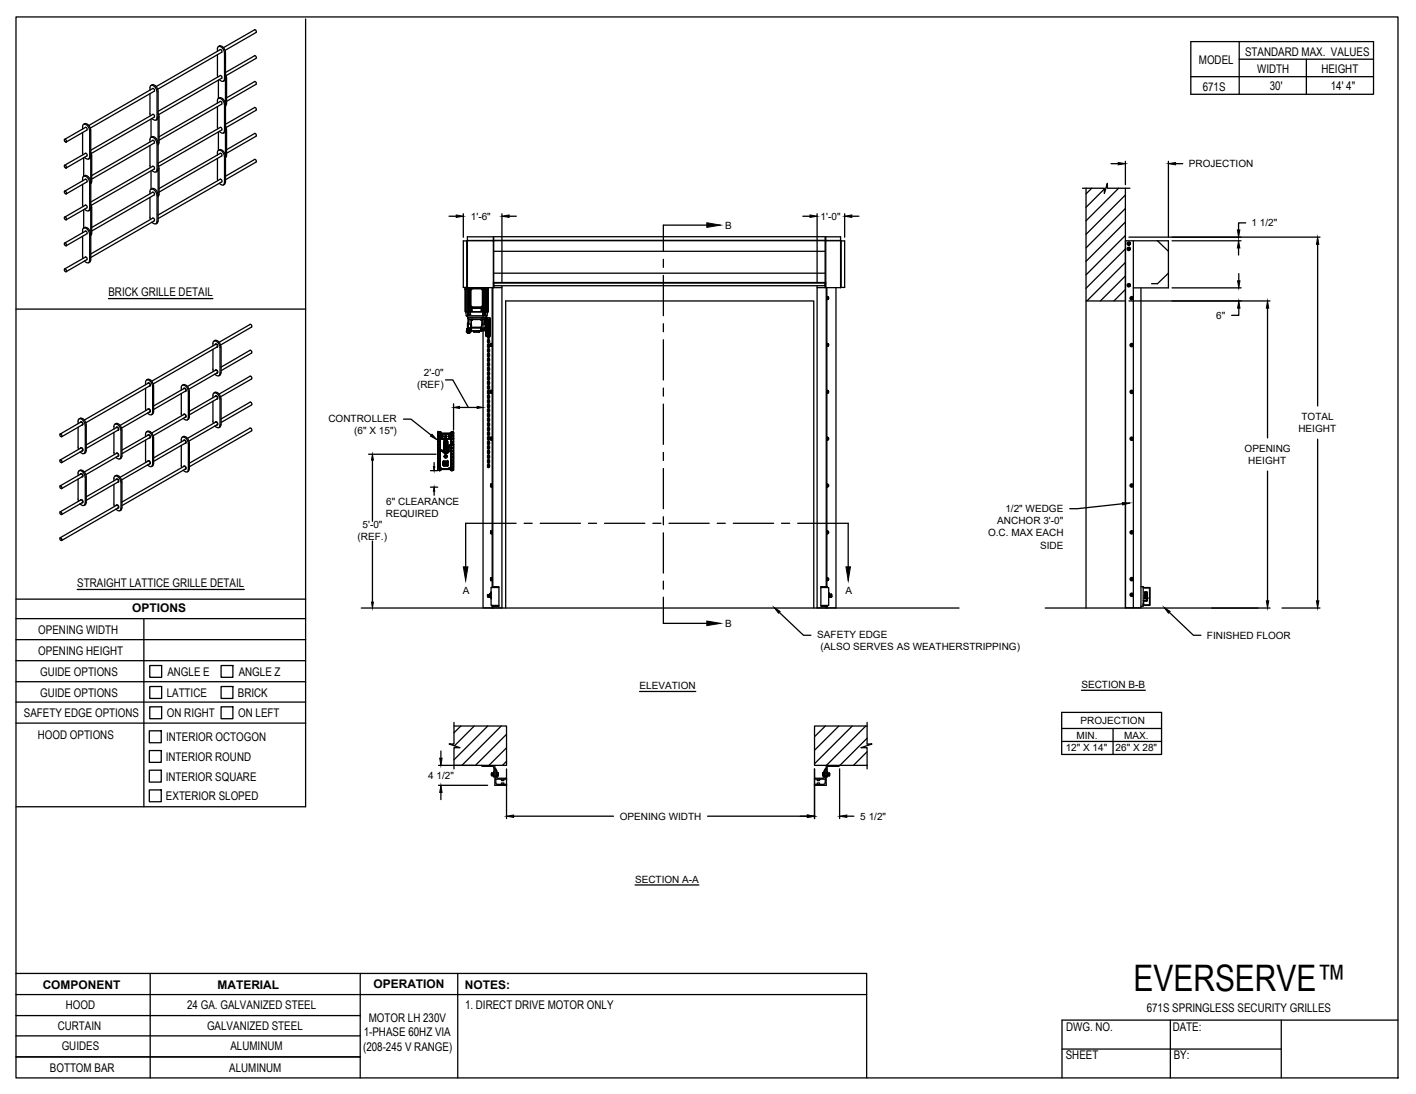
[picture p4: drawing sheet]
<svg xmlns="http://www.w3.org/2000/svg" width="279mm" height="216mm" viewBox="0 0 279 216" stroke-linecap="round" stroke-linejoin="round" font-family="sans-serif">
<defs><g id="words">
<text font-size="7.2" x="223.6" y="195.5">EVERSERVE™</text>
<g font-size="2.4">
<text x="245.7" y="11.1">STANDARD MAX. VALUES</text>
<text x="236.6" y="12.7">MODEL</text>
<text x="237.3" y="17.9">671S</text>
<text x="248.1" y="14.4">WIDTH</text>
<text x="250.5" y="17.8">30'</text>
<text x="260.7" y="14.4">HEIGHT</text>
<text x="262.6" y="17.8">14' 4&quot;</text>
<text x="21.4" y="58.4">BRICK GRILLE DETAIL</text>
<text x="15.2" y="115.8">STRAIGHT LATTICE GRILLE DETAIL</text>
<text x="7.6" y="125.1">OPENING WIDTH</text>
<text x="26.1" y="120.8">OPTIONS</text>
<text x="7.6" y="129.2">OPENING HEIGHT</text>
<text x="7.9" y="133.4">GUIDE OPTIONS</text>
<text x="7.9" y="137.5">GUIDE OPTIONS</text>
<text x="32.9" y="137.6">LATTICE</text>
<text x="33" y="133.4">ANGLE E</text>
<text x="46.9" y="137.6">BRICK</text>
<text x="47.1" y="133.4">ANGLE Z</text>
<text x="4.7" y="141.5">SAFETY EDGE OPTIONS</text>
<text x="32.9" y="141.6">ON RIGHT</text>
<text x="47" y="141.6">ON LEFT</text>
<text x="7.5" y="145.9">HOOD OPTIONS</text>
<text x="32.8" y="146.3">INTERIOR OCTOGON</text>
<text x="32.7" y="150.2">INTERIOR ROUND</text>
<text x="32.7" y="154.1">INTERIOR SQUARE</text>
<text x="32.7" y="157.9">EXTERIOR SLOPED</text>
<text x="8.4" y="195.2">COMPONENT</text>
<text x="42.9" y="195.1">MATERIAL</text>
<text x="73.7" y="195">OPERATION</text>
<text x="91.7" y="195.2">NOTES:</text>
<text x="11.4" y="203.2">CURTAIN</text>
<text x="13" y="199.2">HOOD</text>
<text x="36.9" y="199.1">24 GA. GALVANIZED STEEL</text>
<text x="40.9" y="203.3">GALVANIZED STEEL</text>
<text x="72.8" y="201.7">MOTOR LH 230V</text>
<text x="91.8" y="199.1">1. DIRECT DRIVE MOTOR ONLY</text>
<text x="210.4" y="203.6">DWG. NO.</text>
<text x="226.3" y="199.8">671S SPRINGLESS SECURITY GRILLES</text>
<text x="231.4" y="203.4">DATE:</text>
<text x="12.2" y="207.3">GUIDES</text>
<text x="45.5" y="207.2">ALUMINUM</text>
<text x="71.6" y="207.3">(208-245 V RANGE)</text>
<text x="71.8" y="204.5">1-PHASE 60HZ VIA</text>
<text x="210.3" y="209.1">SHEET</text>
<text x="231.6" y="209">BY:</text>
<text x="9.8" y="211.5">BOTTOM BAR</text>
<text x="45.2" y="211.6">ALUMINUM</text>
</g>
<g font-size="2">
<text x="234.6" y="33">PROJECTION</text>
<text x="92.9" y="43.3">1'-6&quot;</text>
<text x="143.1" y="45.2">B</text>
<text x="161.9" y="43.3">1'-0&quot;</text>
<text x="247" y="44.7">1 1/2&quot;</text>
<text x="240" y="62.9">6&quot;</text>
<text x="82.3" y="76.7">(REF)</text>
<text x="83.7" y="74.3">2'-0&quot;</text>
<text x="64.8" y="83.2">CONTROLLER</text>
<text x="256.8" y="82.9">TOTAL</text>
<text x="69.9" y="85.6">(6&quot; X 15&quot;)</text>
<text x="245.6" y="89.2">OPENING</text>
<text x="256.2" y="85.3">HEIGHT</text>
<text x="246.3" y="91.6">HEIGHT</text>
<text x="76.2" y="99.6">6&quot; CLEARANCE</text>
<text x="198.4" y="101.1">1/2&quot; WEDGE</text>
<text x="70.6" y="106.5">(REF.)</text>
<text x="71.5" y="104.1">5'-0&quot;</text>
<text x="76.2" y="102">REQUIRED</text>
<text x="195" y="105.9">O.C. MAX EACH</text>
<text x="196.8" y="103.5">ANCHOR 3'-0&quot;</text>
<text x="205.2" y="108.2">SIDE</text>
<text x="91.4" y="117.2">A</text>
<text x="166.9" y="117.2">A</text>
<text x="143.1" y="123.8">B</text>
<text x="161.3" y="125.9">SAFETY EDGE</text>
<text x="161.9" y="128.3">(ALSO SERVES AS WEATHERSTRIPPING)</text>
<text x="238.1" y="126.1">FINISHED FLOOR</text>
<text x="126.2" y="136.1">ELEVATION</text>
<text x="213.4" y="135.8">SECTION B-B</text>
<text x="213.2" y="142.9">PROJECTION</text>
<text x="210.3" y="148.1">12&quot; X 14&quot;</text>
<text x="212.4" y="145.8">MIN.</text>
<text x="220.1" y="148.1">26&quot; X 28&quot;</text>
<text x="221.8" y="145.8">MAX.</text>
<text x="84.5" y="153.7">4 1/2&quot;</text>
<text x="122.3" y="161.8">OPENING WIDTH</text>
<text x="169.8" y="161.8">5 1/2&quot;</text>
<text x="125.3" y="174.2">SECTION A-A</text>
</g>
</g></defs>
<!-- layer: SECTION CUTS -->
<g fill="none" stroke="#000" stroke-width=".25">
<path d="M130.9 51.2v1.6M130.9 54.4v7.9M139.5 44.4h-8.6v5.2M130.9 63.9v1.6M130.9 67.1v7.9M130.9 76.6v1.6M130.9 79.8v7.9M130.9 89.3v1.6M130.9 92.5v7.9M101.8 103.3h-9.9v8.6M103.4 103.3h1.6M106.6 103.3h7.9"/>
<path d="M116.1 103.3h1.6M119.3 103.3h7.9M128.8 103.3h1.6M130.9 102v1.6M130.9 105.2v7.9M130.9 114.7v1.6M130.9 117.9v5.1h8.6M132 103.3h7.9M141.5 103.3h1.6M144.7 103.3h7.9M154.2 103.3h1.6M157.4 103.3h10v8.6"/>
</g>
<path d="M139.5 44l2.7 .4-2.7 .5zM91.4 111.9h.9l-.4 2.7zM166.9 111.9h.9l-.4 2.7zM139.5 122.6l2.7 .4-2.7 .5z" fill="#000" stroke="#000" stroke-width=".2"/>
<!-- layer: MOTOR LH -->
<g fill="none" stroke="#000" stroke-width=".25">
<path d="M213.6 37.1h4.3v1.1l.6-2v.9h4.4M214.3 37.1v82.9M215.4 37.1l-1.1 1.2M217.9 37.3l-3.6 3.6M218.5 36.7l-.2 .2M220.7 37.1l-6.4 6.5M222.1 38.5l-7.8 7.7M222.1 37.1v82.9M91.8 57.1h.1M91.9 57.1h.1M91.9 57v4.6l.1 .7M91.9 57h.1"/>
<path d="M91.9 57h.3M91.9 56.7v.3M92.1 57.1h-.3h.3M92.1 47.5v9.2M92.1 57.1v4.4M92.2 57.1h-.4v4.4h.3M92.2 56.7h.1M92.2 56.7v-9.2v9.2M92.2 47.5h-.8v9.2h.8M92.2 56.8h.1M92.2 56.8v.2h.5M92.2 47.5h4.9"/>
<path d="M92.2 47.5h5.2M92.2 56.8h5.1M92.2 56.8v-10.1h5.1v10.1M92.4 57.1h-.5v4.4M92.4 56.8v4.8M92.4 57.1v4.4M92.5 57v.1M92.7 57.2h.1M92.7 57.1h-.3v4.4h.3M92.7 57.1v.1M92.7 58v.2M92.7 59v.2"/>
<path d="M92.7 59.6v.4M92.7 58.2v.9M92.7 58.2h.1M92.7 59.1h.1M92.7 59.2v.5M92.7 57.3v.7M92.7 57.3h.1M92.7 58h.1M92.7 59.9v.5M92.7 59.9h.1M92.7 57l.1 3.6M92.7 57.1v.2"/>
<path d="M92.7 57h.1M92.8 57.2v3.2M92.8 56.8h.1M92.8 57.1l.1 .1zM92.9 56.9h2.4v3.8h-2.5zM92.9 56.8l-.2 .2M92.9 57.2l.2-.2h1.9l.2 .2v3.2l-.2 .2h-1.9l-.2-.2zM92.9 56.9h2.3M93 57l-.1 .1M93 56.9l.1 .1zM93.1 56.9l-.3 .3 .1 3.2M93.1 56.9h1.9l.2 .3"/>
<path d="M93.1 56.9h1.9M93.4 56.8h.1M94.1 56.8h.1M95 56.9l.1 .1M95.1 57l.1 .1M95.2 56.8l.2 .2M95.2 57.1l.1 .1M95.2 57.1v.1M95.2 57.2h.1M95.3 57.2v3.2M95.3 57l.1 3.6M95.4 57h.1"/>
<path d="M95.4 57.1v4.4l-.2-.1M95.4 57.2h.1M95.6 57v.1M95.7 57.1v4.4M95.7 56.8v.2h-.3M95.7 57.1v4.4l-.3-.1M95.7 57v4.6h.2v.5h-.2M95.9 57h.3M95.9 56.8v.2h-.2M95.9 57.1v4.4M96.2 56.8v.2M96.2 57.1h.1"/>
<path d="M96.2 57v.1M96.2 57.1v4.5M96.4 57.1h-.2h.2M96.4 57.1h.1M96.4 57.1l-1 .1M96.4 57.1v4.4h-.7M97.1 56.8v59.2M97.2 47.5h.1M97.2 56.8v59M97.3 55.9v.7M97.3 56.8h1.7M97.3 55.7h65.6"/>
<path d="M97.4 56h.1M97.4 56.1h.1M97.4 56.3h.1M97.4 56.5h.1M97.4 47.5h-.3M97.4 47.5v-.8h65.4v10.1M97.4 55.9h65.4M97.4 47.4l68.5 .1M97.4 49.6h65.4M97.4 53.9h65.4M97.5 56.4v.4M99 56.4v63.6h-3.7v-63.2"/>
<path d="M161.2 56.8h4.6M161.2 56.4v63.6h3.8v-63.2M162.8 56.4h-65.4v-8.9h68.5l-.1 9.3M162.8 56.2h.1M162.8 56h.1M162.8 56.4h.1M162.9 56.8v-10.1h3l-.1 10.1M162.9 55.9v.7M163 47.5h.1M163 56.8v59M163.2 58.5v.6M163.2 47.5h.1"/>
<path d="M163.2 56.8v59M163.2 58.9h.1M163.2 58.7v.3M163.2 59h.2M163.2 58.7l.2-.1 .1 .3M163.2 59h.1M163.2 58.9l.2 .1M163.2 58.7h.2l.1 .2M163.2 58.6h.1M163.4 58.6v.4M163.5 58.9h.1M165.9 47.5h.1"/>
<path d="M165.9 47.5h.8v9.2h-.8M165.9 47.5v9.2M214.3 59.4h7.8M222.1 41.1l-7.8 7.8M222.1 43.8l-7.8 7.8M222.1 46.5l-7.8 7.8M222.1 56.8h.1M222.1 49.1l-7.8 7.8M222.1 51.8l-7.6 7.6M222.1 54.5l-5 4.9M222.1 57.1l-2.3 2.3M222.7 48.9l.2 .1z"/>
<path d="M222.7 49.3l.2-.1zM222.7 48.9l-.2 .1v.2l.2 .1M222.7 47.9l.2 .1zM222.7 48.3l.2-.1zM222.7 47.9l-.2 .1v.2l.2 .1M222.7 56.1l.2 .1zM222.7 56.5l.2-.1zM222.7 56.1l-.2 .1v.2l.2 .1M222.8 56.1l-.3 .1 .1 .3 .3-.1-.1-.3M222.8 47.9l-.3 .1 .1 .3 .3-.1-.1-.3M222.8 48.9l-.3 .1 .1 .3 .3-.1-.1-.3M222.8 47.9h.1"/>
<path d="M222.8 48.9h.1M222.8 48.9v.1M222.8 56.1h.1M222.9 49h.1M222.9 49v.2v-.1M222.9 49.2h.1M222.9 48h.1M222.9 48v.2v-.1M222.9 48.2h.1M222.9 56.2h.1M222.9 56.2v.2v-.1M222.9 56.4h.1"/>
<path d="M223.6 56.8h6.9v-9.3h-8.4v72.5h3v-63.2M223.6 47.5v72.5M228.4 47.5l2.1 2.1M230.5 53.9l-2.1 2.1h-1.2M91.9 61.6h.5M92 62.3h4.1M92 62.3l.3 .3M92.1 65.6h.1M92.1 65h.1M92.1 65h.1zM92.1 65.5h.1M92.1 65.3l.1-.1v.1z"/>
<path d="M92.1 65.5l.6 .1M92.1 65.2h.1M92.1 65.2l-.1 .2 .1 .1M92.1 65.1v.1M92.1 61.5h.3M92.2 64.9v.1M92.2 65.1h.1M92.2 65.1v.1M92.2 65.2h.1M92.2 65.6h.5M92.2 65h.1M92.2 65.1l-.1 .1"/>
<path d="M92.2 65v.1M92.2 65.4h.1M92.2 65.4l.2 .1M92.2 64.9h.1M92.2 65.4l-.1 .1 .1 .1M92.2 65.2h-.1v.3M92.2 65.6h.1M92.2 65.6h.2M92.2 65.6h.2zM92.2 65.2v.2M92.2 61.6h.6l.1 .5h-.7zM92.2 65.4v.2"/>
<path d="M92.2 65.3v.1M92.2 61.6h.1M92.2 65.1l.1 .1M92.3 65.6h.1M92.3 65.2v-.4h.1v.6M92.3 65.2l.1 .3M92.3 62.6h3.5M92.3 62.6v.1h3.5v-.1M92.3 63.8l-.1 1M92.3 65.2v.3M92.3 62.1h.3M92.3 62.1h.2"/>
<path d="M92.4 65.6h.1M92.4 62.1h.1M92.4 62.1h.2M92.4 65.6h-.2h.2M92.4 62.7v1M92.4 63.8h-.2v1.4M92.4 63.7v.1M92.4 62.8v-.1v.2M92.4 62.8h.1M92.4 65.4h.1M92.4 65.3l.1 .1M92.4 65.3l.1-.2v.3"/>
<path d="M92.4 65.3v.1M92.4 63.8h.1M92.4 65.3h.1M92.4 65v.2M92.4 63.8v1M92.4 63.8l.1-.8h3.2v.9M92.4 63.8l.1 .1 .5 .1M92.4 65h.1M92.4 65.4v.1M92.4 62.1v.1M92.4 64.8h.5M92.4 63.1h.5"/>
<path d="M92.4 64.7h.5M92.4 65.6h.2M92.4 65.6h.2zM92.4 65.6h.3M92.4 61.6v.5M92.5 65.6h.1M92.5 65.6h.1zM92.5 65.4h-.1M92.5 65.1v.3M92.5 65.4h.1M92.5 65l.1 .5M92.5 61.6h3.1"/>
<path d="M92.5 61.5v.1M92.5 63v.9M92.5 65.4l.1 .1M92.5 64.8v.6M92.5 64.8v.2M92.6 65.6h.1M92.6 65.6h-.1M92.6 65.6h-.2h.2M92.6 64.8v.4zM92.6 62.1h.1M92.6 64.8h-.1M92.6 65.6h-.1h.1"/>
<path d="M92.6 65.2v.3M92.6 65h.3M92.6 65.4h.4M92.7 65.6h.1M92.7 60.6l.2 .2M92.7 65.4h.1M92.7 65.4l.1 .1-.1 .1zM92.7 61.4h.1M92.7 60.3v1.2M92.7 65.4h-.1M92.7 60.4h.1M92.7 60.7v.8"/>
<path d="M92.8 65.5h.1M92.8 60.4l.1 .1v-.1M92.8 60.4h.1M92.8 60.4l.1 .1M92.8 65.4l-.1 .2M92.9 65.6h-.1M92.9 64.7v.4h-.3M92.9 65h.1M92.9 60.5l.2 .1M92.9 65.1v.1M92.9 63.1h.1M92.9 64.1h.1"/>
<path d="M92.9 65.4l-.1 .1M92.9 64.1v.6M92.9 60.5l.2 .2-.1-.1M92.9 60.7v.1M92.9 63v.1M92.9 64.7v.4M92.9 63.1h.3M92.9 65.2h.1M92.9 64.1v1.1M92.9 60.8v.7h.1v-.7M92.9 61.4l-.2 .1M92.9 64.1v.1"/>
<path d="M93 63.1v.9M93 63.1h.2M93 64.7v.5M93 64.6h.1M93 64.1h-.1M93 64.6l-.1 .6M93 64.1h.1M93 65.2h.1M93 65.2v.2M93 65.3v.1M93 64.1v1.3M93 63.1v1.5"/>
<path d="M93 65.2l.1 .1h1.9M93 64.1h-.1v.6M93 65.3h2M93 61.4h.2M93.1 60.7h1.9M93.1 63.1h.1M93.2 60.8v.7h1.7v-.7M93.2 63.1h.1M93.2 63.1h1.7M93.2 63v.1M93.4 60.8h.8M93.4 65.3l.1 .1"/>
<path d="M93.5 65.4h1.1M93.5 65.4v.1h1.1M93.5 65.5h.1M93.5 65.5h1.1M94.3 60.8h.6M94.6 65.5h.1M94.6 65.4v.1M94.7 65.3l-.1 .1M94.9 63.1h.1M94.9 63v.1M94.9 63.1h.3M95 63.1h.1"/>
<path d="M95 64.7h.1M95 64.7l-.2 .3 .2 .3M95 64.7v.1M95 65h.6M95 64.7v-.1h-2v.1h2M95 65.1h.6M95 65.1h.1M95 65.3h.1M95 64.6v.1M95 65.1l.1 .2M95 60.6l.1 .1zM95 65v.1"/>
<path d="M95 64.8h.1M95 61.4h.1M95 64.8l-.1 .2h.1M95.1 64l-.1 .6M95.1 64.1l-.1 .5M95.1 63.1v.9M95.2 60.4l.1 .1zM95.2 60.5l-.1 .1M95.2 60.7l-2.3 .1M95.2 63.1h-.1M95.2 63v.1M95.2 63.1h.5"/>
<path d="M95.2 60.4l-.2 .2M95.3 60.6h.1M95.4 61.6h.3v.5M95.4 60.7v.8M95.4 60.6l-.2 .2v.7h-.1v-.7M95.5 62.1h.1M95.5 62.1h.3M95.6 63v.9h.1M95.6 64h-.5M95.6 62.1h.2M95.6 61.5v.1M95.6 64.8v.2"/>
<path d="M95.6 64.8v.1M95.6 61.6h-.2l-.1 .5h.4M95.6 61.6h.3M95.6 65v.1M95.6 64.7l-.6 .1M95.6 65h.1M95.6 64.9h.1M95.6 64.8h.1M95.7 64.9h.1M95.7 64.8v.1M95.7 64.8v.2M95.7 65l.1 .1"/>
<path d="M95.7 65h.1M95.7 65v.3M95.7 62.1v.1M95.7 64.9v.1M95.7 64.8h-.7M95.7 62.7v1M95.7 63.9v.9M95.7 63.9l-.6 .1M95.7 64.1h.1M95.7 63.9h.1M95.7 61.6h.5M95.8 62.1h.1"/>
<path d="M95.8 63.8v1.5h-.7M95.8 63.8h.1M95.8 65.2h.1M95.8 63.9v1.3M95.8 63.9h.1M95.8 65.2l.1 .4M95.9 63.1h.1v2.9h-.1zM95.9 66l.1 .4M95.9 63.5l-.1 .4M95.9 66.1l.1 .3M96 64.9v1.1M96 64.6h.1"/>
<path d="M96 64.6v1.4M96 63.1v1.5M96 62.7l-.1 .4M96 62.7l.7 .1v3.5M96 66.4h.2M96 62.7l-.1 .3M96 66h.1M96 63.1v1.1M96 63.1h.1M96 66l.1 .2M96 66v.2h.1M96.1 63.1l.1-.2v3.3"/>
<path d="M96.1 63.1h.1M96.1 63.1v3M96.1 66.1h.1M96.1 63v3M96.1 64.6v1.5M96.1 64.7v.1M96.1 64.1v-.2v.2M96.1 65.3v.3v-.2M96.1 63.4h.1M96.1 65.7h.1M96.1 64.9h.1M96.1 63v.5"/>
<path d="M96.1 65.4v.3M96.1 65.7v.4M96.1 64.6h.1M96.1 64.4h.1M96.1 63v.1M96.1 62.9l-.1 .2M96.1 63h.1M96.1 66.1l.1 .1M96.1 63.4v.1M96.1 63v1.6M96.1 63.4v.3zM96.1 62.3l-.3 .3"/>
<path d="M96.1 62.9v3.2M96.1 62.9v3.3M96.2 62.9l.1 .4M96.2 64.9h.1M96.2 65.1h.1M96.2 66h.1M96.2 65.6l.1 .2M96.2 72l.1 .2M96.2 73.9l.1 .2M96.2 79.3l.1 .2M96.2 66.2h.1M96.2 62.9h.1"/>
<path d="M96.2 66.3l.1 .4M96.2 70.9l.1 .4M96.2 78.2l.1 .4M96.2 61.6l-.1 .7M96.3 66.1h.1M96.3 65.6v.1M96.3 72v.1M96.3 73.9h.1M96.3 79.3v.1M96.3 70.9v.3M96.3 78.2v.3M96.3 66.4h.2"/>
<path d="M96.3 65.8v.3M96.3 67.5v-.3l.1-.1v.4M96.3 66.2v.4M96.3 65.3v.3M96.3 64.3l.1 1.1v-1.1M96.3 63.4l.1 1v-1M96.3 68v.5M96.3 68.9l.1 1.1v-1.1M96.3 69.9v.4M96.3 70.8v.1M96.3 71.7v.4M96.3 72.6l.1 1"/>
<path d="M96.3 73.5v.4M96.3 74.8v-.3l.1-.1v.4M96.3 75.3v.5M96.3 76.2v.5M96.3 77.2v.4M96.3 78.1v.1M96.3 79v.4M96.3 79.9v.4M96.3 67l-.1 .5 .1 .2M96.3 66.1l-.1 .2M96.3 65.2l-.1 .4M96.3 64.2l-.1 .2 .1 .5"/>
<path d="M96.3 63.3l-.1 .2 .1 .5M96.3 67.9l-.1 .5 .1 .2M96.3 68.8l-.1 .5 .1 .2M96.3 69.8l-.1 .4 .1 .2M96.3 70.7l-.1 .2M96.3 71.6l-.1 .5M96.3 72.5l-.1 .5 .1 .1M96.3 73.4l-.1 .5M96.3 74.3l-.1 .5 .1 .2M96.3 75.2l-.1 .5 .1 .2M96.3 76.1l-.1 .5 .2 .2 .2-.2v-.3l-.2-.2M96.3 77.1l-.1 .4 .1 .2"/>
<path d="M96.3 78l-.1 .2M96.3 78.9l-.1 .5M96.3 79.8l-.1 .5 .1 .1M96.3 65.9h.1M96.3 66.6h.1M96.3 64.7h.1M96.3 63.8h.1M96.3 63.4h.1M96.3 69h.1M96.3 69.3h.1M96.3 71.2h.1M96.3 73.6h.1"/>
<path d="M96.3 73h.1M96.3 76.3h.1M96.3 76.6h.1M96.3 78.5h.1M96.3 79.9h.1M96.3 79.3h.1M96.3 63.3h.1M96.3 65.6l.2 .1-.1 .6zM96.3 67.5h.2l-.1 .6zM96.3 70.2l.2 .1-.1 .6zM96.3 72l.2 .1-.1 .6zM96.3 74.8h.2l-.1 .6z"/>
<path d="M96.3 77.5l.2 .1-.1 .6zM96.4 63.3h.1M96.4 63.5v-.4l.1 .4M96.4 69v-.7l.1 .7M96.4 71.2v.6l.1-.6M96.4 74.5v-.7l.1 .7M96.4 76.3v-.7l.1 .7M96.4 76.6v.7l.1-.7M96.4 78.5v.6l.1-.6M96.4 66.6v.6M96.4 79.4v.5M96.4 79.5h.1"/>
<path d="M96.4 63.5v.3M96.4 64.5v.2M96.4 65.4v.2M96.4 65.6h.1M96.4 67l.2 .2-.2 .5M96.4 66.1l.2 .2M96.4 65.2l.2 .4M96.4 64.2l.2 .5-.2 .2M96.4 63.3l.2 .5-.2 .2M96.4 67.9l.2 .2-.2 .5M96.4 68.8l.2 .2-.2 .5M96.4 69.8l.2 .2-.2 .4"/>
<path d="M96.4 70.7l.2 .2M96.4 71.6l.2 .5M96.4 72.5l.2 .2-.2 .4M96.4 73.4l.2 .5M96.4 74.3l.2 .2-.2 .5M96.4 75.2l.2 .2-.2 .5M96.4 77.1l.2 .2-.2 .4M96.4 78l.2 .2M96.4 78.9l.2 .5M96.4 79.8l.2 .2-.2 .4M96.4 66.2v.4M96.4 65.3l.1 .3"/>
<path d="M96.4 68v.5M96.4 69.9v.4M96.4 70.8l.1 .1M96.4 71.7l.1 .4M96.4 72.6l.1 1M96.4 73.5l.1 .4M96.4 75.3v.5M96.4 76.2v.5M96.4 77.2v.4M96.4 78.1l.1 .1M96.4 79l.1 .4M96.4 79.9v.4"/>
<path d="M96.4 65.8l.1 .1M96.5 63.3h-.1M96.5 65.8h.1M96.5 63.3h.1M96.5 66.6v.6M96.5 79.4v.5M96.5 65.9h.1M96.5 65.9v.2M96.5 65.6l-.1 .1M96.5 72l-.1 .1M96.5 73.9h-.1M96.5 79.3l-.1 .1"/>
<path d="M96.5 66.1h.1M96.5 70.9l-.1 .3M96.5 78.2l-.1 .3M96.6 65.6l-.2 .2M96.6 72l-.2 .2M96.6 73.9l-.2 .2M96.6 79.3l-.2 .2M96.6 66.3h.1M96.6 66.2h.1M96.6 62.9l-.1 .4M96.6 62.9h.1M96.6 66.3l-.2 .4"/>
<path d="M96.6 70.9l-.2 .4M96.6 78.2l-.2 .4M96.6 62.8v3.5M96.6 62.8v3.5l.1-2M96.6 62.8l.1 1.8M96.7 66.3h-.1M96.7 64.1v.4M96.7 64.8v-.2v.4M96.8 68.2h.1M96.8 67.9h.1M96.8 77.4h.1M96.8 77.2h.1"/>
<path d="M96.8 67.9v.3M96.8 77.2v.2M96.8 67.9h.2v-.1h-.2v.4M96.8 68.2h.2v.1h-.2zM96.8 77.2h.2v-.2l-.2 .1v.5h.2M96.8 77.4h.2v.2M96.8 67.8v.5M96.8 77v.6M97 67.9v.3M97 77.2v.2M97 67.8h.1M97 77l.1 .1"/>
<path d="M97.1 68.3h-.1M97.1 77.5l-.1 .1M97.1 67.8v.5M97.1 77v.6M163.2 67.8v.6M163.2 77v.6M163.2 68.2h.1M163.2 67.9v.3M163.2 68.2l.2 .1M163.2 67.9l.2-.1 .1 .4M163.2 77.4h.1M163.2 77.2v.3"/>
<path d="M163.2 77.5h.2M163.2 77.2l.2-.1 .1 .3M163.2 68.3h.1M163.2 77.5h.1M163.2 67.9h.2v.3M163.2 77.4l.2 .1M163.2 77.2h.2l.1 .2M163.2 67.8v.1M163.2 77.1h.1M163.4 67.8v.5M163.4 77.1v.4M163.4 68.3h.1"/>
<path d="M163.4 68.2h.1M163.5 68.2h.1M163.5 77.4h.1M223.3 67.9l.2 .1zM223.3 68.3l.2-.1zM223.3 67.9l-.2 .1v.2l.2 .1M223.3 77.1l.2 .1zM223.3 77.6l.2-.1zM223.3 77.1l-.2 .1v.3l.2 .1M223.5 68v.2v-.1M223.5 77.2v.3v-.2M86.4 92.8h.1"/>
<path d="M86.4 86.6h.1M86.4 85.3v.1M86.4 89v3.6M86.4 89v3.7M86.4 92.6v.2v-.1M86.4 86.1v.5M86.4 85.3v.8M86.4 85.3h.1M86.4 85.3v1.3M86.4 85.4v.1M86.4 88.5v.5M86.4 86.6v.7"/>
<path d="M86.4 87.3v.6M86.4 85.9h.1M86.4 85.9v6.5M86.4 89h.8M86.4 86.6h.5M86.4 85.4h.1M86.4 85.4v.2M86.4 89h.1M86.4 88.5h.4M86.4 92.7h.1M86.4 86.1h.4M86.4 85.5h.1"/>
<path d="M86.4 87.3h.4M86.4 89v2.7h.4v-.2M86.4 90.3h.1M86.4 90.3h.4v.6h-.4h.4v.6h-.4M86.4 91.5h.1M86.4 91.5h.4M86.4 89.7h.1M86.4 91.7v.9l.2-.1M86.4 92.6v.1l.2-.1M86.4 86.1h.4v.5h-.4M86.4 86.1h.1M86.4 85.5l.4 .1v.5h-.4z"/>
<path d="M86.4 85.4h.2v.2M86.4 85.3l.1 .1M86.4 87.3v1.7l.4-.2v-.3M86.4 87.3h.1M86.4 86.7h.4zM86.4 89h.3M86.4 88.5h.1M86.4 87.9h.1M86.4 87.9v.6M86.4 86.6h1.5M86.4 85.4l.1 .1M86.4 89.1h.1"/>
<path d="M86.4 89.1h.4M86.4 90.9h.1M86.4 90.9h.4M86.4 91.5h.4h-.4M86.4 92.1h.4M86.4 92.1h.1M86.4 88.5h.4zM86.4 87.9h.4h-.4M86.4 86.7h.1M86.4 85.3l.2 .3M86.4 89.7h.4M86.4 90.3h.4"/>
<path d="M86.5 85.3h.1M86.5 86.6h.1M86.5 92.8h.1M86.5 85.4h.1M86.5 85.3v.1M86.6 92.8h-.2M86.6 92.8h-.1M86.6 85.4h.1M86.6 92.5v.1M86.6 92.6h.1M86.6 92.8h.1M86.6 92.6v.2l-.2-.1"/>
<path d="M86.6 85.6h.1M86.6 85.6h-.1M86.6 85.4v.2M86.6 92.8l.1 .1M86.6 92.5h2.7M86.6 92.5h.1M86.6 85.6h2.7M86.6 92.7v.1M86.6 92.5v.3M86.6 85.6h1.1M86.6 92.8a.34 .34 0 0 0 .5-.2h1.6a.36 .36 0 0 0 .6 .2M86.6 92.5h.2"/>
<path d="M86.7 89h.1M86.7 88.9v.1M86.7 85.4h.1zM86.7 88.9h.1M86.7 89l.1 .1M86.7 88.9h.2M86.7 92.7l.1 .1zM86.7 85.3h.1M86.7 88.8l.1 .1zM86.7 92.5h.1M86.7 88.8v.1M86.7 92.9h.1"/>
<path d="M86.7 85.3l-.1 .1M86.8 88.9h-.1M86.8 92.5h.1M86.8 88.8h.1M86.8 88.8v.1M86.8 85.2l.1 .1M86.8 88.9h.1M86.8 92.9h.1M86.8 89h.1M86.8 86.6h.1M86.8 89.1h.1M86.8 89.7h.1"/>
<path d="M86.8 89v3.5v-.4M86.8 92.1h.1M86.8 91.5h.1M86.8 90.9h.1M86.8 90.3h.1M86.8 89.7v.6M86.8 89.1v.6h-.4h.4v.6h-.4M86.8 89v3.5M86.8 89h.4M86.8 92.1h-.4h.4v.4h-.2M86.8 92.5h-.2M86.8 86.1h.1"/>
<path d="M86.8 85.6h.1M86.8 85.6v1M86.8 86.1h-.4M86.8 85.6h-.2M86.8 85.6h2.2M86.8 88.5h.1M86.8 86.7h.1M86.8 87.3h.1M86.8 87.9h.1M86.8 87.9h-.4h.4M86.8 86.7l-.4-.1v.7M86.8 88.8l-.1 .1"/>
<path d="M86.8 88.8l.1 .1M86.8 86.6l.1 2.2M86.8 87.3h-.4M86.8 86.7h-.4h.4M86.8 86.6h1M86.8 85.6v3.2M86.8 90.3v1.8M86.8 89.1h-.4M86.8 90.9h-.4M86.8 92.1h-.4M86.9 89h.3l.5 .4h.6l.2-.3M86.9 86.6h.9h-.9"/>
<path d="M86.9 89h.1M86.9 86.6h.9l.1 .2 .2-.2h.9v1.2l-.4 .2-.2 1.3-.7 .1-.4-.4h-.4v-.2M86.9 88.9l-.1 .8M87 85.4h.1M86.9 92.7l.1 .1M86.9 92.8l-.1 .1M87 85.4l.1 .1M87 92.5h.1M87 92.8h.1M87 92.8h-.1M87 92.5h.4M87.1 86.1a.17 .17 0 0 0 .1 .2 .17 .17 0 0 0 .2-.2"/>
<path d="M87.1 86.1h.1M87.1 86.1a.17 .17 0 0 1 .1-.1 .17 .17 0 0 1 .2 .1M87.1 86.1l.2-.1 .1 .2M87.1 92.5h.1M87.1 92.6l-.1 .1M87.1 85.5h1.6M87.1 92.6h1.6M87.2 89h.1M87.2 89l.2 .1M87.3 92.5h.1M87.3 92.5h-.2M87.3 92.5h.5"/>
<path d="M87.4 92.5h.2M87.4 91.5h.1M87.4 91.6h.1M87.4 89.1h.1M87.4 89.1l.1 .1M87.4 86.1h.1M87.4 91.5v.1M87.5 91.1h.1M87.5 91.8h.1M87.5 91.9l.1 .1M87.5 91.1v.4M87.5 91.6v.3"/>
<path d="M87.5 89.2l.2 .2M87.5 89.2h.1M87.5 91.6h.1M87.5 91.5v.1M87.5 91.5h.1M87.5 91.4h.1M87.5 91.4h.2M87.5 87.3h.1M87.5 87.3l.1 .5M87.6 91.5h.1M87.6 91.4l-.1 .1M87.6 91.6h-.1"/>
<path d="M87.6 91.6h.1M87.6 87.8h.1M87.6 87.3a.38 .38 0 0 1 .3-.4 .38 .38 0 0 1 .4 .4M87.6 87.3a.37 .37 0 0 1 .3-.4 .37 .37 0 0 1 .4 .4v1.8M87.6 91l-.1 .1M87.6 91.1h.7M87.6 91.1h-.1M87.6 91h.7M87.6 89.2h.1M87.6 87.3v1.8M87.6 92h.7M87.6 91.9v.1"/>
<path d="M87.6 91.4v.1M87.6 91.6h.6M87.7 91.4v.1M87.7 91.6h.1M87.7 87a.37 .37 0 0 1 .4-.1 .37 .37 0 0 1 .2 .4v1.9h-.7zM87.7 91.4h.5M87.7 91.4h.1M87.7 91.4a.3 .3 0 0 1 .4-.1 .3 .3 0 0 1 .1 .4M87.7 91.6l.1 .1M87.7 91.4a.3 .3 0 0 1 .3-.2 .3 .3 0 0 1 .2 .2v.2M87.7 91.6l.2 .2M87.7 91.5h.1"/>
<path d="M87.7 87l.4-.1 .2 .2v2.1h-.7l-.1-1.9zM87.7 91.4l-.1 .1M87.7 91.4a.28 .28 0 0 1 .2-.2 .28 .28 0 0 1 .3 .2M87.7 91.6a.28 .28 0 0 0 .2 .2 .28 .28 0 0 0 .3-.2M87.7 89.4h.1M87.7 91.7h.1M87.7 89.4h.5M87.8 86.1a.17 .17 0 0 0 .1 .2 .17 .17 0 0 0 .2-.2M87.8 90l-.1 .1h.2M87.8 90.1h.1M87.8 90l.1 .1h-.2zM87.8 86.1a.17 .17 0 0 1 .1-.1 .17 .17 0 0 1 .2 .1"/>
<path d="M87.8 86.1l.2-.1 .1 .2M87.8 90h.1M87.8 89.9l.3 .4zM87.8 89.9l.1 .1M87.8 90v.1M87.8 86.6h.1M87.8 86.7l.1 .1 .2-.1M87.8 86.7h.1M87.8 86.7l.1 .1 .1-.1M87.8 86.6h1.7M87.8 90l.1 .1M87.8 86.6v.1"/>
<path d="M87.8 92.5h-.2M87.9 89.9v.1M87.9 90l.1 .2M87.9 90.1h.1M87.9 86.6h.1M87.9 86.6v.2l.1-.2M87.9 92.5l-.4 .1M87.9 89.9l-.1 .1M87.9 92.5h.6M87.9 86.7l.1 .1zM87.9 90h.1M87.9 88.7l.2 .1-.2 .2z"/>
<path d="M87.9 86.7h.1M87.9 87.1l.2 .2-.2 .1-.1-.1zM87.9 87.1l.2 .2-.2 .1zM88 86.7h.1M88 86.7h-.1M88 90h.1M88 90.2h.1M88 90.1h.1M88 86.6h.1M88 86.6l.1 .1M88 86.6h1.5M88 90.3h.1"/>
<path d="M88 86.7l-.1 .1v-.1h.1M88 92.5h.5l-.3 .1M88.1 91.6h.1M88.1 91.5h.1M88.1 90h.1M88.1 90v.1M88.1 86.6h.1M88.1 86.7h.1M88.1 86.6l-.1 .1M88.1 86.6v.1M88.1 90.1h.1M88.1 86.1h.1"/>
<path d="M88.1 91.7h.1M88.1 91.5v.1h-.6M88.1 91.5h-.1M88.1 91.4l.1 .1M88.1 91.4l-.5 .1M88.2 91.6h-.1M88.2 90l-.1 .1M88.2 91.5l-.1 .1M88.2 91.7h-.1M88.2 91.6h.1M88.2 91.4h.1M88.2 91.4v.2"/>
<path d="M88.2 91.6l-.1 .1M88.2 89.4h.1M88.3 91l.1 .1M88.3 91h.1M88.3 91.1h.1M88.3 89.2h.1M88.3 91.9v.1M88.3 87.8h.1M88.3 87.3h.1M88.3 87.3v.5M88.4 91.1v.8h-.9M88.4 91.1h.1"/>
<path d="M88.4 91.8h.1M88.4 91.1v.8M88.4 91.9l-.1 .1M88.5 86.1a.17 .17 0 0 0 .2 .2 .17 .17 0 0 0 .1-.3 .17 .17 0 0 0-.3 0v.1M88.5 86.1l.2-.1 .1 .2M88.5 88.2v.9M88.5 88.2h.1M88.5 89.1h.1M88.5 89.1l-.3 .3M88.5 92.5h.1M88.5 92.5h.2M88.6 92.5h.1"/>
<path d="M88.7 92.5h.1M88.7 92.5h-.2M88.7 92.6l.2 .1M88.7 92.6h.1M88.8 92.5h.1M88.8 92.5h.4M88.9 85.4l-.2 .1M88.9 85.4h.1M88.9 87.8h.1M88.9 87.8l-.3 .1-.1 .3M88.9 92.5h.1M88.9 87.8h.6"/>
<path d="M88.9 92.8l.2 .1M88.9 92.8h.1M88.9 92.7v.1M89 92.8h-.1M89 87.7h.2M89 87.8h.1M89 87.7h.1M89 87.7v.1M89 86.6h.1M89 85.6h.1M89 92.5h.1M89 89.1h.1"/>
<path d="M89 88.5h.1M89 89.7h.1M89 88.5h.5M89 89.7h.5h-.5M89 87.9h.1M89 87.9v1.8M89 90.3h.1M89 90.9h.1M89 91.5h.1M89 92.1h.1M89 92.1v.4M89 89.1v.6h.5"/>
<path d="M89 87.9h.5h-.5M89 87.8l-.4 .1-.1 .3M89 90.9h.5zM89 92.5h.2M89 86.1h.1M89 86.1h.5M89 85.6h.2M89 87.3v.3M89 87.6h.1M89 87.3h.1M89 87.3h.5h-.5M89 87.6v.1"/>
<path d="M89 86.7h.1M89 86.7h.5M89 85.4h.2zM89 91.5h.5M89 85.6v6.9M89 89.1h.5M89 89.7h.5M89 87.9h.5M89 90.3h.5M89 90.9h.5M89 92.1h.5M89 87.3h.5"/>
<path d="M89 87.6l.2 .1M89 92.7l.2 .1zM89.1 87.7h.1M89.1 87.6l.1 .2zM89.1 85.2l-.2 .1M89.1 85.3h.1M89.1 92.9h.1M89.1 92.5h.1M89.1 85.2l.2 .2M89.2 87.7h.1M89.2 92.9h.1M89.2 87.7h-.2"/>
<path d="M89.2 92.5h.1M89.2 87.8l-.2 .1h.5M89.2 87.8h.1M89.2 87.8h.3M89.2 87.7l-.2-.1v.2M89.2 87.7l.3 .1M89.2 87.7v.1M89.2 85.3h.1M89.2 85.6h.1M89.3 92.8l-.1 .1M89.3 85.6h.1M89.3 92.5l.2 .1"/>
<path d="M89.3 92.5h.1M89.3 92.5h-.1M89.3 92.5v.3h.2M89.3 92.5v.3v-.2M89.3 85.6v-.2v.2M89.3 92.8h.1M89.3 85.4v.1M89.3 85.4h.1M89.3 92.5l.2 .2v-.1M89.3 85.6h-.3v.5h.5M89.3 85.3v.3M89.3 85.4l-.3-.1-.3 .2h-1.6l-.3-.2-.2 .1"/>
<path d="M89.3 85.4h.2M89.3 85.5v.1M89.3 85.3h.2M89.3 92.7v.1M89.4 85.6h.1M89.4 85.6l.1-.1v1.1h-.5M89.4 85.6h-.1M89.4 92.8h.1M89.4 85.3v.1M89.4 85.4h.1M89.4 85.3h.1M89.4 86.6l.1 .1"/>
<path d="M89.5 85.3h.1M89.5 92.8h.1M89.5 86.7h.1M89.5 89.1h.1M89.5 88.5h.1M89.5 89.7h.1M89.5 91.5h-.5v.2h.5M89.5 91.5h.1M89.5 90.9h-.5v.6h.5M89.5 90.9h.1M89.5 90.3h-.5v.6h.5M89.5 90.3h.1"/>
<path d="M89.5 89.7h-.5v.6h.5M89.5 88.5h-.5v.6M89.5 87.9h-.5v.6h.5M89.5 87.9h.1M89.5 92.1h-.5v.4h.3M89.5 92.1h.1M89.5 92.1h-.5M89.5 86.1h.1M89.5 86.1h-.5v.5M89.5 86.6h.1M89.5 87.8h.1M89.5 86.7l-.5-.1 .5 .1"/>
<path d="M89.5 86.7h-.5v.6h.5M89.5 87.3h.1M89.5 87.8v3.9M89.5 92.6h.1M89.5 87.8v5v-.2M89.5 92.7l-.2 .1M89.5 85.4v.7M89.5 85.4v-.1v1.3M89.5 85.4l-.2 .2M89.5 85.5h.1M89.5 85.4h.1M89.5 85.3v.1"/>
<path d="M89.5 86.7v1.1h-.3v-.2h-.2v-.3h.5M89.5 87.3v.5M89.5 85.4v.2M89.5 86.1v.5M89.5 86.7v.6M89.5 87.8v4.8M89.5 92.7h.1M89.5 86.6v.1M89.5 86.6v5.8M96.2 82.1l.1 .1M96.2 91.2l.1 .2M96.2 80.9l.1 .4"/>
<path d="M96.2 86.4l.1 .4M96.2 89.1v.2l.2 .2h.1l.1-.4M96.3 82.1h.1M96.3 91.2v.1M96.3 89.9l.2 .1-.1 .9zM96.3 91.8h.2l-.1 .4zM96.3 80.9l.1 .9M96.3 86.4v.3M96.3 89.1v.3M96.3 80.8v.1M96.3 81.7v.4M96.3 83v-.4h.1v.4"/>
<path d="M96.3 83.5v.5M96.3 84.5v.4M96.3 85.4v.4M96.3 86.3h.1M96.3 87.2v.4M96.3 88.1v.4M96.3 89v.1M96.3 90.8v.4M96.3 80.7l-.1 .2M96.3 81.6l-.1 .5M96.3 82.5l-.1 .5 .2 .2 .2-.2v-.3l-.2-.2M96.3 83.4l-.1 .5 .1 .2"/>
<path d="M96.3 84.3l-.1 .5 .1 .2M96.3 85.2l-.1 .5 .1 .2M96.3 86.2l-.1 .1M96.3 87.1l-.1 .4 .1 .2M96.3 88l-.1 .4 .1 .2M96.3 88.9l-.1 .2M96.3 89.8l-.1 .5 .1 .2M96.3 90.7l-.1 .5M96.3 91.6l-.1 .5 .2 .2 .2-.2v-.3l-.2-.2M96.3 81.8h.1M96.3 81.2h.1M96.3 83.6h.1"/>
<path d="M96.3 83h.1M96.3 86.6h.1M96.3 90.3h.1M96.3 80.2l.2 .1-.1 .6zM96.3 83.9h.2l-.1 .6zM96.3 84.8h.2l-.1 .6zM96.3 85.7h.2l-.1 .7zM96.3 87.5h.2l-.1 .7zM96.3 88.4l.2 .1-.1 .6zM96.4 82.7v-.7l.1 .7M96.4 86.7v.6l.1-.6M96.4 90v-.7l.1 .7"/>
<path d="M96.4 91.8v-.7l.1 .7M96.4 83v.6M96.4 80.7l.2 .2M96.4 81.6l.2 .5M96.4 83.4l.2 .2-.2 .5M96.4 84.3l.2 .2-.2 .5M96.4 85.2l.2 .2-.2 .5M96.4 86.2l.2 .1M96.4 87.1l.2 .2-.2 .4M96.4 88l.2 .2-.2 .4M96.4 88.9l.2 .2M96.4 89.8l.2 .2-.2 .5"/>
<path d="M96.4 90.7l.2 .5M96.4 80.8l.1 .1M96.4 81.7l.1 .4M96.4 83.5v.5M96.4 84.5v.4M96.4 85.4v.4M96.4 86.3h.1M96.4 87.2v.4M96.4 88.1v.4M96.4 89l.1 .1M96.4 90.8l.1 .4M96.5 83v.6"/>
<path d="M96.5 82.1h-.1M96.5 91.2l-.1 .1M96.5 80.9v.9M96.5 86.4l-.1 .3M96.5 89.1l-.1 .3M96.6 82.1l-.2 .1M96.6 91.2l-.2 .2M96.6 80.9l-.2 .4M96.6 86.4l-.2 .4M96.8 86.7h.1M96.8 86.4h.1M96.8 95.9h.1"/>
<path d="M96.8 95.7h.1M96.8 86.8h.2M96.8 86.4v.3M96.8 95.7v.2M96.8 86.8h.1M96.8 95.7h.2v.2h-.2zM96.8 95.7v-.2h.2v.2M96.8 95.9v.2h.2M96.8 86.4h.2v-.1h-.2v.5M96.8 86.7h.2v.1M96.8 95.5v.6M96.8 86.3v.5"/>
<path d="M97 95.9v.2M97 86.4v.3M97 95.5l.1 .1M97 86.3h.1M97.1 96l-.1 .1M97.1 86.8h-.1M97.1 95.5v.6M97.1 86.3v.5M163.2 86.3v.6M163.2 95.5v.6M163.2 95.9h.1M163.2 95.7v.3"/>
<path d="M163.2 96h.2M163.2 95.7l.2-.1 .1 .3M163.2 86.7h.1M163.2 86.4v.3M163.2 86.7l.2 .1M163.2 86.4l.2-.1 .1 .4M163.2 96h.1M163.2 86.8h.1M163.2 95.9l.2 .1M163.2 95.7h.2l.1 .2M163.2 86.4h.2v.3M163.2 95.6h.1"/>
<path d="M163.2 86.3v.1M163.4 86.3v.5M163.4 95.6v.4M163.4 86.8h.1M163.4 86.7h.1M163.5 95.9h.1M163.5 86.7h.1M223.3 86.4l.2 .1zM223.3 86.8l.2-.1zM223.3 86.4l-.2 .1v.2l.2 .1M223.3 95.6l.2 .1zM223.3 96.1l.2-.2z"/>
<path d="M223.3 95.6l-.2 .1v.2l.2 .2M223.5 86.5v.2v-.1M223.5 95.7v.2v-.1M71.3 120h117.9M96.2 117.7l.1 .1M96.2 117.4v.3M96.3 117.3l-.1 .1M96.3 117.3h.1M96.3 117.6h.2M96.3 117.3h.2v.5h-.2zM96.5 117.8h.1M96.5 117.4h.1"/>
<path d="M96.6 117.6v.1M96.6 117.4v.3M96.6 117.8h.1M96.6 117.4v.2M96.6 117.4h.1M96.6 117.6v.2M96.6 117.6v.2v-.2M96.6 117.5v.3M96.6 117.3h.2v.5h-.2zM96.6 117.4v.1M96.6 117.6h.2M96.8 117.4h.1"/>
<path d="M96.8 117.8h.1M96.8 117.3l.1 .1M96.8 117.2l-.1 .1M96.8 117.2h.1M96.8 114.4h.1M96.8 114.2h.1M96.8 105.2h.1M96.8 104.9h.1M96.8 105.3h.2M96.8 114.2v.2M96.8 104.9v.3M96.8 105.3h.1"/>
<path d="M96.8 114.4h.2v.2h-.2zM96.8 114.2h.2v-.2h-.2v.4M96.8 104.8h.2v.1h-.2zM96.8 104.9v.4M96.8 105.2h.2v.1M96.8 114v.6M96.8 104.8v.5M96.9 117h-.1v.8h.1M96.9 117.7v.5M96.9 117.7h.1M96.9 117h.1M96.9 117.2h.1"/>
<path d="M96.9 116.9v.1M96.9 118.2h.1M96.9 117v.5M97 114.2v.2M97 104.9v.3M97 114l.1 .1M97 104.8h.1M97.1 114.5l-.1 .1M97.1 105.3h-.1M97.1 104.8v.5M97.1 114v.6M97.1 119.5v.5"/>
<path d="M97.2 116v-.2h1.2v3.9h-1.2v-.2M97.2 119.7v.3M98.4 116h-1.5v3.5h1.5M99.8 120v-60.6h60.8v60.6M162 116h1.5v3.5h-1.5M163 119.7v.3M163.2 104.8v.6M163.2 114v.6M163.2 119.7v.3M163.2 114.4h.1M163.2 114.2v.3M163.2 114.5h.2"/>
<path d="M163.2 114.2l.2-.1 .1 .3M163.2 105.2h.1M163.2 104.9v.3M163.2 105.2l.2 .1M163.2 104.9l.2-.1 .1 .4M163.2 114.5h.1M163.2 105.3h.1M163.2 114.4l.2 .1M163.2 114.2h.2l.1 .2M163.2 104.9h.2v.3M163.2 114.1h.1M163.2 104.8v.1"/>
<path d="M163.3 116v-.2h-1.3v3.9h1.3v-.2M163.4 114.1v.4M163.4 104.8v.5M163.4 105.3h.1M163.4 105.2h.1M163.5 114.4h.1M163.5 105.2h.1M163.5 117v.8M163.5 117.2h.1M163.6 117.2v.6h.1v-.5l-.2 .1M163.6 117.8h.1M163.6 117.6h.1"/>
<path d="M163.7 117.4v.2M163.7 117.6v.2M163.7 117.8h.1M163.7 117.4l.1 .4M163.7 117.4h.1M163.7 117.4v.4M163.7 117.4l.1 .3M163.8 117.4v.4M163.8 117.8h.1M163.8 117.4h.1M163.8 117.8v-.4v.4M163.8 117.4v.3"/>
<path d="M163.8 117.6h.3M164 117.3v.5l.1-.1M164 117.3h.1M164 117.3h-.2v.5h.3M164.1 117.3v.1M164.1 117.8h.1M164.1 117.4v.3M206.2 120h42M223.3 104.8l.2 .2zM223.3 105.3l.2-.1zM223.3 104.8l-.2 .2v.2l.2 .1M223.3 114.1l.2 .1z"/>
<path d="M223.3 114.5l.2-.1zM223.3 114.1l-.2 .1v.2l.2 .1M223.5 105v.2v-.1M223.5 114.2v.2v-.1M225.1 115.8h.5v3.8h-.5M225.6 119.3h.1M225.6 116h1.3v3.5h-1.3M225.6 116h1.2v3.4h-1.2M225.6 118.5h.7M225.7 119.2l-.1 .1M225.8 118.6l-.1 .6M225.8 118.6h.5"/>
<path d="M225.8 117.6l.1 .2M225.8 117.6l.2 .2M225.8 118v.1M225.8 117h.5M225.8 117.6v.6M225.9 116.9l-.1 .3M225.9 117.7l-.1 .5h.5v-.3h-.4M225.9 116.9h.4M226 117.3l-.2 .3M226 117.8h.1M226 117.3h.1M226 117h.3v.4"/>
<path d="M226 117h-.1l-.1 .5M226 117v.3M226.1 117.7h.1M226.1 117l.1 .3M226.2 117.3l-.2 .1M226.2 117.3l.1 .3M226.2 117.3v.1M226.2 117.4l.1 .1M226.3 117.6l-.1 .2M226.3 118.5h-.5M226.3 118.5h.1M226.3 116.9v.3h-.4v.2"/>
<path d="M226.3 117.2h.1M226.3 118.5l-.1 .1M226.3 117.3v1.2M226.3 116.9v.6M226.3 117.6v1M226.3 116.9h-.5v.6M226.4 117.6l-.2 .2h-.2M226.4 118h.1M226.4 118.2h.1M226.4 118.1h.1M226.4 118v.1M89.6 143.3h10.3v7.7h-10.3"/>
<path d="M89.6 142.6v4.2h-1l2.2 .8h-1.2v4.1M90.9 143.3l-1.3 1.3M93.6 143.3l-3.9 3.9M95 151l.2 .2M95.2 151.2h2M96.2 143.3l-6.6 6.6M97 153h.1M97 152.6h.1M97 152.6v.1M97 152.6v.4M97.1 152.8v.3M97.1 152.5v.3"/>
<path d="M97.1 152.8h.2M97.1 151.2l.3 .3M97.3 152.5v.3M97.3 152.8v.3M97.4 152.5h-.4v.6h.4M97.5 153.1l.1 .2M97.5 151.5l-.1 1.8 .1-.9M97.6 151.7l.2 .2M97.6 151.7h.1M97.6 153.3h.1M97.6 151v4h2.3M97.8 154.5l.3 .3"/>
<path d="M97.8 151.9l.2 .2 .1 1.4 1.6 .1 .2 .2M97.8 151.9h.1M97.8 153.8h2.1M97.8 151.9v2.6M98 152.4l.1 .1M98 152.5h.3M98 153.1h.3M98.1 153.1l-.1 .2M98.1 152.8v.2l-.1 .1M98.1 152.6v-.1v.6M98.1 154.8h1.6l.2 .2M98.1 152.7l-.1 .1"/>
<path d="M98.3 152.5v.1M98.3 153.1h.1M98.3 152.8v.3h-.2M98.3 152.5v.6M98.3 152.7l-.2 .1M98.9 143.3l-7.8 7.7M99 153.8v.3h.4v-.3M99 154.8v-.3h.4v.3M99.9 153.8h.1M99.9 155h.1M99.9 150.2l-.8 .8M99.9 144.9l-6.1 6.1"/>
<path d="M99.9 147.6l-3.4 3.4M160.7 153.8h.1M160.7 155h.1M160.7 153.8h2.1M161.2 153.8v.3h.5v-.3M161.2 154.8v-.3h.5v.3M162.3 152.7l.3 .4M162.3 153.1h.3M162.4 153.1h-.1M162.4 152.5l-.1 .1M162.4 152.8v.3h.1M162.5 154.8h-1.6l-.2 .2"/>
<path d="M162.5 152.7l.1 .1M162.5 152.5v.6M162.5 152.5h.1M162.5 153.1h.1M162.5 152.5v.1M162.6 153.1v.2M162.6 152.5h-.3v.6M162.6 152.4v.1M162.8 151.9l-.2 .2v1.4l-1.7 .1-.2 .2M162.8 154.5l-.3 .3M162.8 151.9h.1M162.8 151.9v2.6"/>
<path d="M162.9 143.3l-2.2 2.1M163 151.7l-.2 .2M163 151.7h.1M163 153.3h.1M163 151v4h-2.3M163.2 153.1l-.2 .2M163.2 151.5l.1 1.8-.1-.9M163.3 152.5h.3v.6h-.3M163.3 152.5v.3M163.3 152.8v.3M163.3 152.8h.3M163.5 151.2l-.3 .3"/>
<path d="M163.5 151.2h2M163.6 152.8v.3M163.6 152.5v.3M163.6 153h.1M163.6 152.6h.1M163.7 152.6v.4M165.5 143.3l-4.8 4.8M165.7 151l-.2 .2M168.2 143.3l-7.5 7.4M170.8 143.3l-7.7 7.7M171.1 143.3h-10.4v7.7h10.4M171.1 142.6v4.2h.9l-2.1 .8h1.2v4.1"/>
<path d="M171.1 145.7l-5.4 5.3M171.1 148.4l-2.7 2.6M171.1 151h.1"/>
<circle cx="222.7" cy="48.1" r=".33"/>
<circle cx="222.7" cy="49.1" r=".33"/>
<circle cx="222.7" cy="56.3" r=".33"/>
<circle cx="222.7" cy="49.1" r=".2"/>
<circle cx="222.7" cy="56.3" r=".2"/>
<circle cx="222.7" cy="48.1" r=".2"/>
<circle cx="222.7" cy="49.1" r=".12"/>
<circle cx="222.7" cy="48.1" r=".12"/>
<circle cx="222.7" cy="56.3" r=".12"/>
<circle cx="222.7" cy="48.1" r=".14"/>
<circle cx="222.7" cy="49.1" r=".14"/>
<circle cx="222.7" cy="56.3" r=".14"/>
<circle cx="223.3" cy="58.9" r=".33"/>
<circle cx="223.3" cy="58.9" r=".2"/>
<circle cx="223.3" cy="58.9" r=".14"/>
<circle cx="223.3" cy="58.9" r=".19"/>
<circle cx="223.3" cy="68.1" r=".33"/>
<circle cx="223.3" cy="77.3" r=".33"/>
<circle cx="223.3" cy="68.1" r=".2"/>
<circle cx="223.3" cy="77.3" r=".2"/>
<circle cx="223.3" cy="68.1" r=".12"/>
<circle cx="223.3" cy="77.3" r=".12"/>
<circle cx="86.8" cy="88.9" r=".07"/>
<circle cx="87.3" cy="86.2" r=".18"/>
<circle cx="87.9" cy="88.8" r=".26"/>
<circle cx="87.9" cy="88" r=".26"/>
<circle cx="87.9" cy="87.3" r=".26"/>
<circle cx="87.9" cy="88" r=".16"/>
<circle cx="87.9" cy="88" r=".12"/>
<circle cx="87.9" cy="86.7" r=".07"/>
<circle cx="87.9" cy="88.8" r=".22"/>
<circle cx="87.9" cy="88" r=".22"/>
<circle cx="87.9" cy="87.3" r=".22"/>
<circle cx="87.9" cy="86.1" r=".18"/>
<circle cx="87.9" cy="88.8" r=".33"/>
<circle cx="87.9" cy="87.3" r=".33"/>
<circle cx="87.9" cy="88" r=".33"/>
<circle cx="87.9" cy="90.1" r=".3"/>
<circle cx="88.1" cy="91.5" r=".06"/>
<circle cx="88.6" cy="86.2" r=".18"/>
<circle cx="89.1" cy="87.7" r=".07"/>
<circle cx="223.3" cy="95.8" r=".33"/>
<circle cx="223.3" cy="86.6" r=".33"/>
<circle cx="223.3" cy="86.6" r=".2"/>
<circle cx="223.3" cy="95.8" r=".2"/>
<circle cx="223.3" cy="86.6" r=".12"/>
<circle cx="223.3" cy="95.8" r=".12"/>
<circle cx="223.3" cy="114.3" r=".33"/>
<circle cx="223.3" cy="105.1" r=".33"/>
<circle cx="223.3" cy="117.4" r=".33"/>
<circle cx="223.3" cy="114.3" r=".2"/>
<circle cx="223.3" cy="105.1" r=".2"/>
<circle cx="223.3" cy="117.4" r=".2"/>
<circle cx="223.3" cy="117.4" r=".12"/>
<circle cx="223.3" cy="105.1" r=".12"/>
<circle cx="223.3" cy="114.3" r=".12"/>
<circle cx="226.1" cy="117.6" r=".12"/>
<circle cx="226.1" cy="117.6" r=".24"/>
</g>
<!-- layer: ANNOTATIONS -->
<g fill="none" stroke="#000" stroke-width=".25">
<path d="M219.2 32.3h1.4M222.1 31.8v4.6M230.5 31.8v15M232 32.3h1.4M88.6 42.7h1.4M91.4 42.2v4.6M99 42.2v13.5M100.5 42.7h1.4M158.4 42.7h1.4M161.2 42.2v13.5M166.7 42.2v4.6M168.1 42.7h1.4"/>
<path d="M222.8 59.4h27.8M222.8 46.8h37.7M231.3 56.8h13.6M231.3 47.5h13.6M244.4 48.9v1.4M244.4 54v1.4M245.8 44h-1.4v1.4M260 48.2v31.9M87.9 75h1.4l3.1 5.4M89.5 79.7v5.1M244.4 60.8v1.4h-1.4M250.1 60.8v25.6"/>
<path d="M72.7 89.6h13.3M73.5 90.8v12.1M79.6 82.7h1.5l4 3.2M84.9 96.1h1.5M84.9 92.9h1.5M85.7 91.3v.8M85.7 96.9v.8M90.7 80.4h3.4M221.5 99.4l-8.9 1h-1.5M250.1 93v25.6M260 86.7v31.9M73.5 106.8v12"/>
<path d="M239.1 120h11.5M253 120h7.5M126.2 136.5h11.1M153.8 120.8l4.7 4.6h1.5M213.4 136.2h12.6M230.7 120.8l4.8 4.6h1.5M86.5 151h7.1M86.5 155h9.7M87 148.2v1.4M87 156.4v1.4M99.9 151.7v9.8M160.7 151.7v9.8"/>
<path d="M165.7 151.7v9.8M209.5 140.6h19.7v8.3h-19.7zM209.5 143.8h19.7M209.5 146.3h19.7M219.6 143.8v5.1M101.3 161.1h19.8M125.3 174.6h12.6M139.6 161.1h19.7M167.1 161.1h1.4"/>
</g>
<g fill="#000" stroke="#000" stroke-width=".2">
<path d="M220.6 32.1l1.5 .2-1.5 .2zM230.5 32.3l1.5-.2v.4zM90 42.4l1.4 .3-1.4 .2zM99 42.7l1.5-.3v.5zM159.8 42.4l1.4 .3-1.4 .2zM166.7 42.7l1.4-.3v.5zM244.4 47.5l.2 1.4h-.4zM244.2 45.4h.4l-.2 1.4zM244.2 55.4h.5l-.3 1.4zM260 46.8l.2 1.4h-.4zM244.4 59.4l.3 1.4h-.5zM250.1 59.4l.2 1.4h-.4z"/>
<path d="M73.5 89.6l.2 1.2h-.4zM85.2 85.7l1 1.1-1.3-.7zM85.5 92.1h.3l-.1 .8zM85.7 96.1l.1 .8h-.3zM89.5 80.4l1.2-.2v.4zM94.1 80.2l1.2 .2-1.2 .2zM221.5 99.2l1.4 .1-1.4 .4zM73.3 118.8h.4l-.2 1.2zM249.9 118.6h.4l-.2 1.4zM259.8 118.6h.4l-.2 1.4zM152.7 119.9l1.2 .8-.3 .3zM229.7 119.9l1.2 .8-.4 .3z"/>
<path d="M86.8 149.6h.4l-.2 1.4zM87 155l.2 1.4h-.4zM99.9 161.1l1.4-.3v.5zM159.3 160.8l1.4 .3-1.4 .2zM165.7 161.1l1.4-.3v.5z"/>
</g>
<!-- layer: STRAIGHT LATTICE -->
<g fill="none" stroke="#000" stroke-width=".25">
<path d="M29.6 18.5l.1 4.3M29.6 17.8v-.8l.2-.1a1.18 1.18 0 0 1 1.2 1.2v5.2M29.8 16.9a.92 .92 0 0 1 1.4 .9v25.8l-.1 .3-.3 .3M42.9 9.6l.2-.4a1.18 1.18 0 0 1 1.2 1.2v5.2l-.2 .4a.65 .65 0 0 1-.8-.3M42.9 14.8l.1 .4M42.9 9.7v.4M42.9 10.8v4M43.1 9.2a.92 .92 0 0 1 1.3 .9l.1 25.8-.2 .5M43.1 15.8v3.6a.92 .92 0 0 1 1.3 .9l.1 .3M43.4 9.8l.3 .2v.3l-12.6 7.3M43.4 14.9l.3 .2v.3l-12.4 7.2M43.5 9.8l-12.7 7.3"/>
<path d="M43.5 14.9l-12.3 7.1M44.1 9.4l6.1-3.5 .3 .1v.4l-6.1 3.5M44.3 15.9l-.2 .1M44.5 15.4l-.2 .5M44.5 14.7l.2 .6v5.2l-.2 .4M44.5 14.3l5.7-3.3 .3 .2v.3l-5.9 3.4M50.2 16.1l.3 .2v.3l-5.8 3.4M50.2 16.1l-5.5 3.2M12.7 27.5l.4 .2v.3l-.4-.1zM12.7 32.6l.4 .2v.3l-.4-.1zM12.7 37.7l.4 .2v.3l-.4-.1zM16.3 25l.2-.5a1.18 1.18 0 0 1 1.2 1.3"/>
<path d="M16.3 30.1l.1 .4M16.3 36.4l.1 4.3M16.3 35.7v-.8l.2-.1a1.18 1.18 0 0 1 1.2 1.2M16.3 25v.5M16.3 26.2v3.9M16.5 24.6a.92 .92 0 0 1 1.4 .8v25.9l-.1 .3-.3 .3M16.5 31.2v3.6a.92 .92 0 0 1 1.4 .9v.2M16.8 25.1l.3 .2v.4M16.8 30.2l.3 .2v.4M16.8 35.4l.3 .1v.4M16.8 25.1l-4.1 2.4M16.8 30.3l-4.1 2.3"/>
<path d="M16.8 35.4l-4.1 2.3M17.1 25.7l-4 2.3M17.1 30.8l-4 2.3M17.1 35.9l-4 2.4M17.5 24.8l12.6-7.3 .3 .1v.4l-12.6 7.3M17.7 30.9l-.2 .4a.65 .65 0 0 1-.8-.3M17.7 25.8v5.1M17.7 36v5.1M17.9 30l.2 .7v5.1l-.2 .5M17.9 30.8l-.1 .4-.3 .2M17.9 39.9l12.2-7.1 .3 .2v.3l-12.4 7.2M29.6 32.7l.1 .4"/>
<path d="M29.6 27.5l.2-.4a1.21 1.21 0 0 1 1.2 1.3v5.1l-.2 .4a.65 .65 0 0 1-.8-.3M29.6 38.9l.1 4.4M29.6 38.2v-.7l.2-.2a1.18 1.18 0 0 1 1.2 1.3M29.6 27.6v.4M29.6 28.7v4M29.8 33.7v3.6l.2-.1M29.8 23.5v3.6a.92 .92 0 0 1 1.4 .9v.2M30 37.2a1.18 1.18 0 0 1 1.2 1.3M30.1 22.6l.3 .1v.4M30.1 27.7l.3 .2v.3l-12.3 7.1M30.1 22.6l-12.2 7.1M30.1 27.7l-12 6.9"/>
<path d="M30.5 23.1l-12.5 7.2M31 23.2l-.2 .4a.65 .65 0 0 1-.8-.2M31 38.6v5.1M31 33.8l-.2 .1M31.2 32.6l.2 .7v5.1l-.2 .4M31.2 22.3l.2 .7v5.1l-.2 .5M31.2 33.4l-.2 .4M31.2 23.1l-.1 .4-.3 .2M42.9 25l.1 .4M42.9 30.1l.2-.4a1.18 1.18 0 0 1 1.2 1.2v5.1l-.2 .5a.65 .65 0 0 1-.8-.3M42.9 20.3l.1-.7 .1-.2a1.18 1.18 0 0 1 1.2 1.3v5.1l-.2 .4a.65 .65 0 0 1-.8-.3M42.9 31.3l.1 4.3"/>
<path d="M42.9 21v4M42.9 30.1v.5M43.1 26v3.7a.92 .92 0 0 1 1.3 .9l.1 .2M43.4 25.1l.3 .2v.4l-12.4 7.1M43.4 20l.3 .2v.3M43.4 30.2l.3 .2v.4l-12.3 7.1M43.5 25.1l-12.3 7.1M43.5 20l-12.1 7M43.5 30.3l-12.1 6.9M43.8 20.6l-12.4 7.1M44.3 36.4l-.2 .1M44.5 25.7l-.1 .3-.3 .3"/>
<path d="M44.5 24.9l.2 .7M44.5 24.5l5.7-3.3 .3 .2v.3l-5.9 3.5M44.5 34.8l5.7-3.3 .3 .1v.4l-6 3.5M44.7 25.6v5.1l-.2 .4M44.7 29.5l5.5-3.2 .3 .2v.4l-5.8 3.3M12.7 42.8l.4 .2v.4l-.4-.2zM12.7 53.1l.4 .2v.3l-.4-.2zM12.7 48l.4 .1v.4l-.4-.2zM16.3 50.6l.1 .4M16.3 45.5l.2-.5a1.18 1.18 0 0 1 1.2 1.3M16.3 45.5v.4M16.3 46.6v4"/>
<path d="M16.5 41.4v3.6a.92 .92 0 0 1 1.4 .9v.3M16.8 40.5l.3 .1v.4M16.8 50.7l.3 .2v.3M16.8 45.6l.3 .2v.3M16.8 40.5l-4.1 2.4M16.8 50.7l-4.1 2.4M16.8 45.6l-4.1 2.4M17.1 41l-4 2.4M17.1 51.2l-4 2.4M17.1 46.1l-4 2.4M17.7 41.1l-.2 .5a.65 .65 0 0 1-.8-.3M17.7 51.4l-.2 .4a.65 .65 0 0 1-.8-.3"/>
<path d="M17.7 46.3v5.1M17.9 40.3l.2 .6v5.1l-.2 .5M17.9 41l-.1 .4-.3 .2M18.1 44.9l12-7 .3 .2v.4l-12.3 7.1M30.1 43l.3 .2v.4l-12.5 7.2M30.1 43.1l-12.2 7M31 43.7l-.2 .4a.65 .65 0 0 1-.8-.3M31.2 42.4l12.2-7 .3 .1v.4l-12.5 7.2"/>
</g>
<!-- layer: BRICK -->
<g fill="none" stroke="#000" stroke-width=".25">
<path d="M28.7 75.4l.2-.4a1.18 1.18 0 0 1 1.2 1.3M28.7 76.6l.1 4.4M28.7 75.5v.4M28.9 75a.92 .92 0 0 1 1.4 .9v5.4l-.2 .4M29.1 75.7l.1-.1a.33 .33 0 0 1 .4 .2 .33 .33 0 0 1-.1 .4M30 75.2l12.6-7.3 .3 .2v.4l-12.7 7.3M30.1 76.3v5.1M35.8 76.5l.2-.5a1.21 1.21 0 0 1 1.2 1.3v5.1l-.2 .4a.64 .64 0 0 1-.8-.2M35.8 76.5v.5M35.8 77.7v3.9M36 76.1l.2-.2a1.21 1.21 0 0 1 1.2 1.3l-.1 5.1v.4l-.3 .2M36.2 76.7a.33 .33 0 0 1 .5 .1 .33 .33 0 0 1-.2 .5"/>
<path d="M37 76.3l5.6-3.3 .3 .2v.4l-5.6 3.2M42 78l.2-.4a1.18 1.18 0 0 1 1.2 1.2v5.1M42 68.3l.1-.8 .1-.2a1.18 1.18 0 0 1 1.2 1.3v5.1l-.2 .4a.64 .64 0 0 1-.8-.3M42 68.9l.1 4.4M42 79.2l.1 4.3M42 78v.5M42.2 77.6l.2-.2a1.24 1.24 0 0 1 1.2 1.3v5.1l-.1 .4-.3 .2M42.2 67.3l.2-.1a1.18 1.18 0 0 1 1.2 1.2v5.2M42.5 68v-.1a.33 .33 0 0 1 .4 .2 .33 .33 0 0 1-.1 .4M42.5 73.1v-.1a.33 .33 0 0 1 .4 .2 .33 .33 0 0 1-.1 .4M42.5 78.2a.33 .33 0 0 1 .4 .1 .33 .33 0 0 1-.1 .5M43.4 74l-.2 .1"/>
<path d="M43.6 73.6l-.2 .4M49.6 79.9v-.4l-.3-.1-5.7 3.3M49.6 74.8v-.4l-.3-.2-6.1 3.6M49.6 69.7v-.4l-.3-.2-5.7 3.4M49.6 64.5v-.3l-.3-.2-6.1 3.5M49.7 64.5l-6.2 3.6M49.7 69.7l-6.1 3.5M49.7 74.8l-6.2 3.5M49.7 79.9l-6.1 3.5M11.9 85.6l.3 .2v.4l-.3-.2zM11.9 95.9l.3 .2v.3l-.3-.2zM11.9 90.8l.3 .1v.4l-.3-.2z"/>
<path d="M15.4 98.5l.1 .4M15.4 93.4l.2-.5a1.18 1.18 0 0 1 1.2 1.3M15.4 83.6l.1-.8 .1-.1a1.18 1.18 0 0 1 1.2 1.2M15.4 84.3l.1 4.4M15.4 93.4v.5M15.4 94.6v3.9M15.6 92.9a.92 .92 0 0 1 1.4 .9v5.4M15.8 82.6a1.18 1.18 0 0 1 1.2 1.2v5.1l-.1 .4-.3 .2M15.8 82.6l-.2 .1M15.9 83.4v-.1a.33 .33 0 0 1 .4 .1 .33 .33 0 0 1-.1 .5M15.9 88.5v-.1a.33 .33 0 0 1 .4 .2 .33 .33 0 0 1-.1 .4M15.9 98.7a.32 .32 0 0 1 .4 .1 .32 .32 0 0 1-.1 .4"/>
<path d="M15.9 93.6v-.1a.33 .33 0 0 1 .4 .2 .33 .33 0 0 1-.1 .4M15.9 83.3l.4 .1v.4M15.9 88.4l.4 .2v.3M15.9 93.5l.4 .2v.3M15.9 98.6l.4 .2v.4M16 83.3l-4.1 2.4M16 93.5l-4.1 2.4M16 88.4l-4.1 2.4M16 98.7l-4.1 2.3M16.3 83.8l-4.1 2.4M16.3 94l-4.1 2.4M16.3 88.9l-4.1 2.4"/>
<path d="M16.3 99.2l-4.1 2.3M16.7 82.9l12.6-7.3 .3 .2v.3l-12.6 7.3M16.8 89l-.2 .5a.64 .64 0 0 1-.8-.3M16.8 99.3l-.2 .4a.64 .64 0 0 1-.8-.3M16.8 99.6l-.2 .1M16.8 83.9v5.1M16.8 94.2v5.1M17 99.2l-.2 .4M17 98l6-3.4 .3 .1v.4l-6.3 3.6M22.5 99.5l.1 .4M22.5 94.9v-.8l.2-.1a1.18 1.18 0 0 1 1.2 1.2v5.2a.41 .41 0 0 1-.6 .4l-.4-.3M22.5 85.3l.1 4.4"/>
<path d="M22.5 84.7v-.8l.2-.2a1.18 1.18 0 0 1 1.2 1.3v5.1M22.5 95.6v3.9M22.7 83.7a.92 .92 0 0 1 1.3 .9v.2M22.9 93.8a1.18 1.18 0 0 1 1.1 1.3l.1 5.1-.3 .5M22.9 93.9l-.2 .1M22.9 94.6a.32 .32 0 0 1 .5 .1 .32 .32 0 0 1-.2 .5M22.9 99.8v-.1a.32 .32 0 0 1 .5 .2 .32 .32 0 0 1-.2 .4M22.9 89.5a.32 .32 0 0 1 .5 .1 .32 .32 0 0 1-.2 .4M22.9 84.4v-.1a.32 .32 0 0 1 .5 .2 .32 .32 0 0 1-.2 .4M23 89.5l-6.3 3.6M23 84.3l.3 .2v.4l-6.3 3.6M23 89.4l.3 .2v.4l-6.3 3.7"/>
<path d="M23 84.3l-6 3.5M23.7 94.2l5.6-3.2 .3 .1v.4l-5.6 3.2M23.7 83.9l5.6-3.2 .3 .2v.4l-5.6 3.2M23.9 90.1l-.2 .4a.64 .64 0 0 1-.8-.3M23.9 90.4l-.2 .2M24.1 84.9l-.1 5.1-.2 .4M24.1 88.8l5.2-3 .3 .2v.4l-5.5 3.1M24.1 99.1l12.2-7.1 .3 .2v.3l-12.5 7.3M28.7 86.2l.1-.8 .1-.2a1.18 1.18 0 0 1 1.2 1.3M28.7 86.9l.1 4.3M28.9 85.2a.92 .92 0 0 1 1.4 .9v5.4l-.2 .4M29.1 85.9h.1a.33 .33 0 0 1 .4 .1 .33 .33 0 0 1-.1 .4"/>
<path d="M29.1 91h.1a.33 .33 0 0 1 .4 .1 .33 .33 0 0 1-.1 .5M29.1 80.8l.1-.1a.33 .33 0 0 1 .4 .2 .33 .33 0 0 1-.1 .4M30 85.4l6.3-3.6 .3 .1v.4l-6.4 3.7M30.1 91.6l-.1 .4a.64 .64 0 0 1-.9-.3M30.1 81.4l-.1 .4a.64 .64 0 0 1-.9-.3M30.1 86.5v5.1M30.1 91.9l-.2 .2M30.1 81.7l-.2 .1M30.3 90.4l6-3.5 .3 .2v.3l-6.3 3.7M30.3 80.1l6-3.5 .3 .2v.4l-6.3 3.6M35.8 81.6l.1 .4M35.8 87.9l.1 4.4"/>
<path d="M35.8 87.2v-.8l.2-.1a1.18 1.18 0 0 1 1.2 1.2v5.2M36.2 86.2a1.21 1.21 0 0 1 1.2 1.2l-.1 5.1v.4l-.3 .2M36.2 86.2l-.2 .1M36.2 81.9v-.1a.32 .32 0 0 1 .5 .1 .32 .32 0 0 1-.2 .5M36.2 92.1v-.1a.33 .33 0 0 1 .5 .2 .33 .33 0 0 1-.2 .4M36.2 87v-.1a.33 .33 0 0 1 .5 .1 .33 .33 0 0 1-.2 .5M37 86.5l5.6-3.2 .3 .1v.4l-5.6 3.2M37.2 92.7l-.2 .4a.64 .64 0 0 1-.8-.3M37.4 81.2l5.2-3 .3 .1v.4l-5.5 3.2M42.5 83.4v-.1a.33 .33 0 0 1 .4 .1 .33 .33 0 0 1-.1 .5M43.4 83.9l-.2 .4a.64 .64 0 0 1-.8-.2M49.3 84.5l.3 .2v.3"/>
<path d="M49.3 84.5l-11.9 6.9M49.7 85l-12.3 7.1M11.9 106.1l.3 .2v.4l-.3-.2zM11.9 101l.3 .2v.3l-.3-.1zM23.3 100.2v-.4l-.3-.1-11.1 6.4M23.3 100.2l-11.1 6.5M23.9 100.7l-.2 .1"/>
</g>
<!-- layer: TITLE BLOCK -->
<g fill="none" stroke="#000" stroke-width=".25">
<path d="M3.2 3.3h272.6v209.4h-272.6zM60.3 3.7v155.5h-57.1M235 8.2h36v10.4h-36zM235 15.1h36M244.5 11.7h26.5M244.5 8.2v10.4M21.4 58.9h20.6M3.2 61h57.1M3.2 118.2h57.1M15.2 116.3h33M3.2 126.2h57.1M3.2 130.4h57.1"/>
<path d="M3.2 122.1h57.1M3.2 138.6h57.1M3.2 134.5h57.1M28.4 122.1v37.1M29.5 131.3h2.4v2.4h-2.4zM29.5 139.5h2.4v2.3h-2.4zM29.5 135.5h2.4v2.3h-2.4zM43.6 139.5h2.4v2.3h-2.4zM43.6 131.3h2.4v2.4h-2.4zM43.6 135.5h2.4v2.3h-2.4zM3.2 142.7h57.1M29.5 144.2h2.3v2.4h-2.3z"/>
<path d="M29.5 148.1h2.3v2.4h-2.3zM29.5 152h2.3v2.3h-2.3zM29.5 155.9h2.3v2.3h-2.3zM3.2 196.3h167.8M3.2 192.1h167.8v20.6M29.6 192.1v20.6M71.1 192.1v20.6M90.3 192.1v20.6M3.2 208.6h67.9M3.2 204.4h67.9M3.2 200.4h67.9M209.6 207h43.2"/>
<path d="M230.9 201.3v11.4M252.8 201.3v11.4M275.8 201.3h-66.2v11.4"/>
</g>
<!-- layer: 0 -->
<path d="M257.8 11.7v6.9" fill="none" stroke="#000" stroke-width=".25"/>
<use href="#words"/>
</svg>
